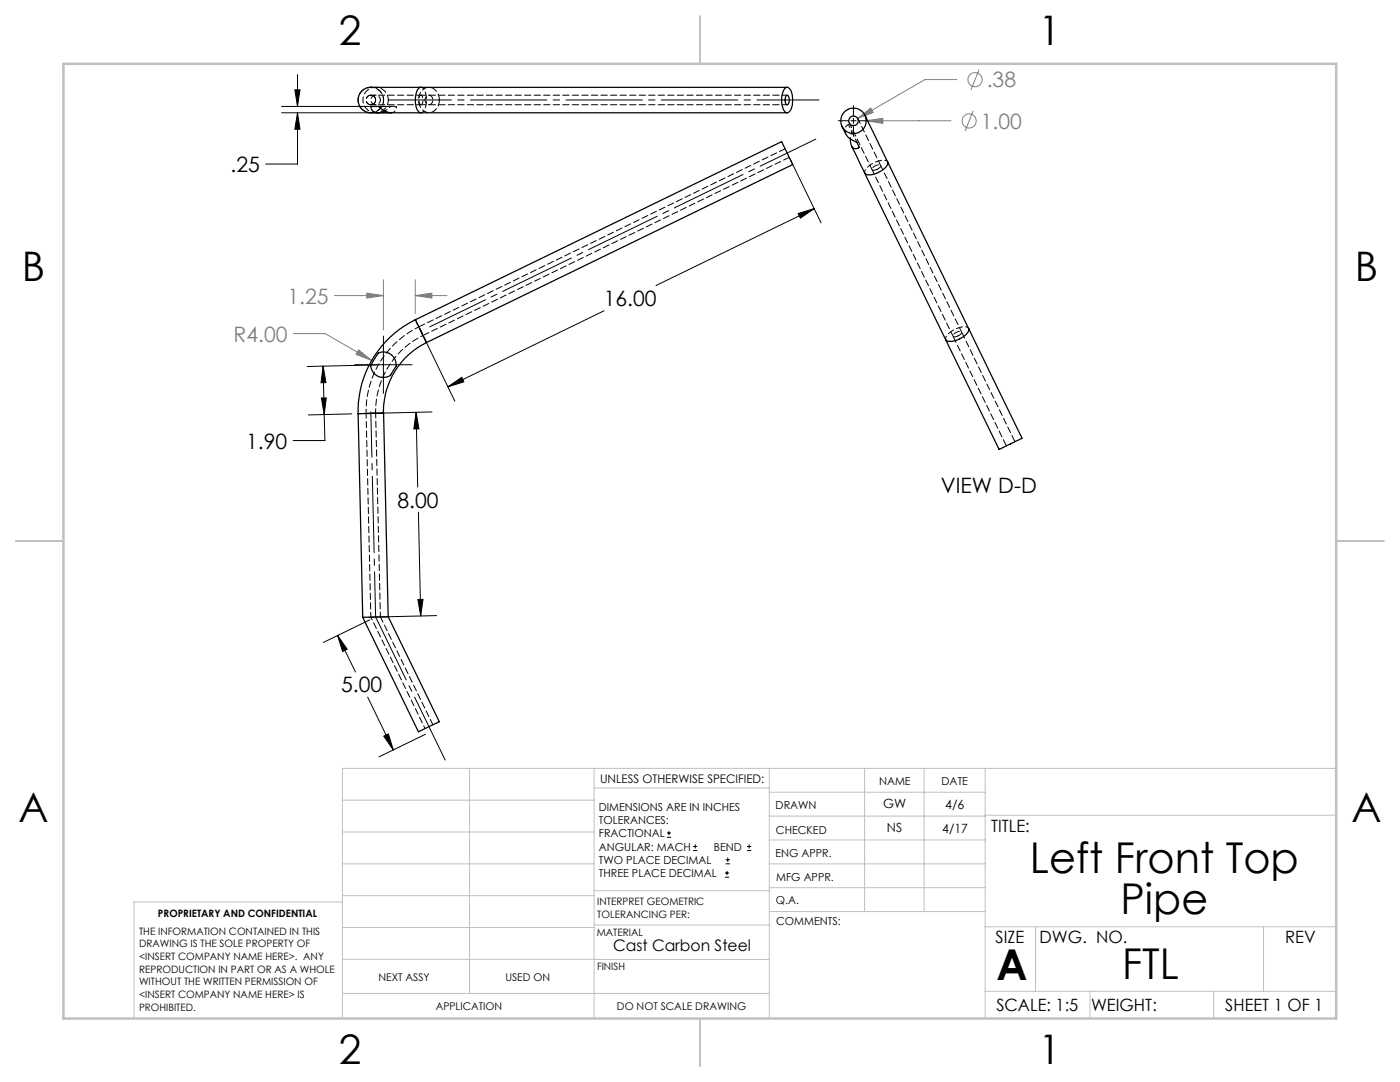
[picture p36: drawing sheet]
<svg xmlns="http://www.w3.org/2000/svg" width="279mm" height="216mm" viewBox="0 0 279 216" stroke-linecap="round" stroke-linejoin="round" font-family="sans-serif">
<defs><g id="words">
<g font-size="8.5">
<text x="205.6" y="174.2">Left Front Top</text>
<text x="223.6" y="182.3">Pipe</text>
<text x="198.9" y="195.5">A</text>
<text x="223.9" y="195.4">FTL</text>
</g>
<g font-size="8.1">
<text x="67.6" y="8.9">2</text>
<text x="207.3" y="8.9">1</text>
<text x="4.4" y="56.2">B</text>
<text x="270.4" y="56.2">B</text>
<text x="3.7" y="164.1">A</text>
<text x="269.7" y="164.1">A</text>
<text x="67.6" y="212.4">2</text>
<text x="207.3" y="212.4">1</text>
</g>
<g font-size="4.2" fill="#808080">
<text x="196.9" y="17.4">.38</text>
<text x="195.8" y="25.7">1.00</text>
<text x="57.4" y="60.6">1.25</text>
<text x="46.6" y="68.2">R4.00</text>
</g>
<g font-size="4.2">
<text x="46" y="34.3">.25</text>
<text x="120.5" y="61.1">16.00</text>
<text x="49.1" y="89.5">1.90</text>
<text x="79.3" y="101.3">8.00</text>
<text x="187.8" y="98.4">VIEW D-D</text>
<text x="68.1" y="138.2">5.00</text>
</g>
<g font-size="3.4">
<text x="197.8" y="166">TITLE:</text>
<text x="198.7" y="188.1">SIZE</text>
<text x="207.5" y="188.1">DWG. NO.</text>
<text x="256.5" y="188.2">REV</text>
<text x="198.8" y="201.7">SCALE: 1:5</text>
<text x="217.7" y="201.8">WEIGHT:</text>
<text x="244.5" y="201.7">SHEET 1 OF 1</text>
</g>
<text font-size="3.2" x="122.4" y="189.8">Cast Carbon Steel</text>
<g font-size="2.5">
<text x="176.3" y="161.3">GW</text>
<text x="188.6" y="161.4">4/6</text>
<text x="177" y="166.1">NS</text>
<text x="188.1" y="166.2">4/17</text>
</g>
<text font-size="2.4" x="119.8" y="156.2">UNLESS OTHERWISE SPECIFIED:</text>
<g font-size="2.2">
<text x="119.5" y="161.8">DIMENSIONS ARE IN INCHES</text>
<text x="154.8" y="161.4">DRAWN</text>
<text x="175.4" y="156.6">NAME</text>
<text x="187.9" y="156.7">DATE</text>
<text x="119.5" y="164.4">TOLERANCES:</text>
<text x="119.5" y="167.1">FRACTIONAL</text>
<text x="154.9" y="166.3">CHECKED</text>
<text x="119.5" y="169.7">ANGULAR: MACH</text>
<text x="119.5" y="172.4">TWO PLACE DECIMAL</text>
<text x="142.5" y="169.7">BEND</text>
<text x="154.8" y="171">ENG APPR.</text>
<text x="119.5" y="175">THREE PLACE DECIMAL</text>
<text x="154.9" y="175.7">MFG APPR.</text>
<text x="154.9" y="180.4">Q.A.</text>
<text x="154.9" y="184.6">COMMENTS:</text>
</g>
<g font-size="2.1">
<text x="75.5" y="195.7">NEXT ASSY</text>
<text x="100.9" y="195.7">USED ON</text>
<text x="86.9" y="201.5">APPLICATION</text>
<text x="123.1" y="201.6">DO NOT SCALE DRAWING</text>
</g>
<g font-size="2">
<text x="31.5" y="182.9">PROPRIETARY AND CONFIDENTIAL</text>
<text x="119.2" y="180.6">INTERPRET GEOMETRIC</text>
<text x="119.2" y="183.1">TOLERANCING PER:</text>
<text x="27.8" y="186.5">THE INFORMATION CONTAINED IN THIS</text>
<text x="27.8" y="189">DRAWING IS THE SOLE PROPERTY OF</text>
<text x="27.8" y="191.6">&lt;INSERT COMPANY NAME HERE&gt;. ANY</text>
<text x="119.1" y="186.7">MATERIAL</text>
<text x="27.8" y="194.1">REPRODUCTION IN PART OR AS A WHOLE</text>
<text x="27.8" y="196.6">WITHOUT THE WRITTEN PERMISSION OF</text>
<text x="119.1" y="193.5">FINISH</text>
<text x="27.8" y="199.1">&lt;INSERT COMPANY NAME HERE&gt; IS</text>
<text x="27.8" y="201.7">PROHIBITED.</text>
</g>
</g></defs>
<g fill="none" stroke="#808080" stroke-width=".2">
<path d="M191 15.9h-6.4l-13.4 7.7M195.4 13.9l-1.6 4M171.2 23.6l2.6-2 .5 .8zM172.9 24.1l3.3-.5v1zM172.9 24.1h16.9M194.2 22.1l-1.6 4M66.7 59h9.8M73.2 58.5l3.3 .5-3.3 .5zM76.5 55.8v10M82.9 59l3.3-.5v1zM82.9 55.8v6.7M82.9 59h6.3"/>
<path d="M58.6 66.6h6.3l9.3 5.3M71.6 69.8l2.6 2.1-3.2-1.2z"/>
<circle cx="194.6" cy="15.9" r="1.42"/>
<circle cx="193.4" cy="24.1" r="1.41"/>
</g>
<g fill="none" stroke="#000" stroke-width=".2">
<path d="M58.8 17.9h1.1l-.5 3.3zM59.4 14.9v6.3M56.2 22.5h21.6M56.2 21.2h21.6M59.4 22.5l.5 3.3h-1.1zM59.4 22.5v10.2h-6.4M157.7 31.7l6.2 12.8M167.3 24.1h2M169.8 24.1h1.1M170.3 21.1v2M170.3 23.6v1M170.3 25.1v2.1"/>
<path d="M171.3 24.1h2.1M159.3 42.6l3.2-1-2.8 1.9zM162.5 41.6l-31.6 15.4M64.1 79.4h1l-.4 3.3zM64.5 73.1l.6 3.2-1 .1zM64.5 73.1l.2 9.6M70.8 72.8h11.4M75.2 72.8l-13.9 .3M76.5 67.1v11.4M84.6 67.2l6.2 12.8M89.4 77.2l2.7-1.9 .5 .9zM120.5 62l-31.1 15.2"/>
<path d="M64.7 82.7l.1 5.2h-6.3M70.2 82.6l-8.7 .2M83 82.3l.6 3.3h-1zM83 82.3l.4 14.9M86.2 82.2l-13.5 .3M83.4 119.6h1l-.4 3.3zM83.5 102.2l.5 20.7M67.4 126.8l1.9 2.7-.9 .5zM67.4 126.8l3.5 7.3M73.4 139.1l5.1 10.5M73.8 123.7l-9.3 4.5M87.1 122.8l-13.4 .4"/>
<path d="M76.6 146.9l.9-.5 1 3.2zM84.9 146.5l-9.3 4.5M133.1 167.1h.8M133.1 166.2h.8M133.5 165.8v.9M138.3 169.7h.8M138.3 168.9h.8M138.7 168.5v.8M144.7 175h.8M144.7 174.2h.8M144.8 172.4h.9M144.8 171.6h.9"/>
<path d="M145.1 173.8v.8M145.2 171.1v.9M149.1 169.7h.8M149.1 168.9h.8M149.5 168.5v.8"/>
</g>
<path d="M75 123.1l13.8 28.6" fill="none" stroke="#000" stroke-width=".2" stroke-dasharray="15.2 1.3 1.3 1.3" stroke-dashoffset="1.3"/>
<path d="M162.8 27.8l-77 37.4" fill="none" stroke="#000" stroke-width=".2" stroke-dasharray="15.2 1.3 1.3 1.3" stroke-dashoffset="2.9"/>
<path d="M75 123.1l-1-40.9" fill="none" stroke="#000" stroke-width=".2" stroke-dasharray="15.2 1.3 1.3 1.3" stroke-dashoffset="6.2"/>
<path d="M77.7 19.9h85.8" fill="none" stroke="#000" stroke-width=".2" stroke-dasharray="15.2 1.3 1.3 1.3" stroke-dashoffset="2.8"/>
<g fill="none" stroke="#c0c0c0" stroke-width=".2">
<path d="M68.3 159.7h50.3M93.7 153.3v44.9M118.6 153.3v49.9M118.6 157.2h34.9M153.5 153.3v49.9M153.5 158.1h43.1M172.5 153.3v28.6M184.4 153.3v28.6M196.6 153.3v49.9M266.7 153.3h-198.4v49.9M68.3 178.7h50.3M68.3 172.4h50.3"/>
<path d="M68.3 166h50.3M68.3 180h-41.6v23.2M118.6 177.7h35M153.5 167.6h43.1M153.5 162.8h43.1M153.5 172.4h43.1M153.5 177.1h43.1M196.6 162.7h70.1M68.3 198.2h85.2M68.3 191.4l85.2 .1M68.3 185.1h50.3M118.6 184.6h35"/>
<path d="M153.6 181.9h43M196.6 197.8h70.1M196.6 184.9h70.1M206.7 184.9v12.9M217.5 197.8v5.4M242.2 197.8v5.4M252.2 184.9v12.9"/>
</g>
<path d="M139.7 3.2v9.5M3.1 107.9h9.6M266.7 107.9h9.5M139.7 203.2v9.6" fill="none" stroke="#c0c0c0" stroke-width=".25"/>
<path d="M12.7 12.7h254v190.5h-254z" fill="none" stroke="#c0c0c0" stroke-width=".5"/>
<path d="M89.4 77.2l2.7-1.9 .5 .9zM159.3 42.6l3.2-1-2.8 1.9zM83 82.3l.6 3.3h-1zM83.4 119.6h1l-.4 3.3zM64.5 73.1l.6 3.2-1 .1zM64.1 79.4h1l-.4 3.3zM67.4 126.8l1.9 2.7-.9 .5zM76.6 146.9l.9-.5 1 3.2zM59.4 22.5l.5 3.3h-1.1zM58.8 17.9h1.1l-.5 3.3z" fill="#000"/>
<path d="M71.6 69.8l-.6 .9 3.2 1.2zM73.2 58.5l3.3 .5-3.3 .5zM82.9 59l3.3-.5v1zM172.9 24.1l3.3 .5v-1zM171.2 23.6l3.1-1.2-.5-.8z" fill="#808080"/>
<g fill="none" stroke="#000" stroke-width=".25">
<path d="M84 17.4h-9.1a2.7 2.7 0 0 0-2.8 .9 2.7 2.7 0 0 0-.3 2.9 3.5 3.5 0 0 0 3.3 1.3h.3M84 17.4h-.1a3.1 3.1 0 0 0-1 3.1 1.93 1.93 0 0 0 1.1 2M84 17.4h73.1M156.7 17.6l.1-.1a1.3 1.3 0 0 1 1.3 1.4 3.9 3.9 0 0 1-.7 3.5l-.3 .1a2.08 2.08 0 0 1-1.1-2.1 4.1 4.1 0 0 1 .7-2.8zM156.9 19.1l.1-.1a1.08 1.08 0 0 1 .4 1.6l-.3 .3a1.36 1.36 0 0 1-.2-1.8zM75.5 22.5h8.5M76.8 22.1a1.77 1.77 0 0 1-2.7-.5l-.1-.4h1.5l1.2 .9 1.4 .4M84 22.5h73.1M168.1 25.2a5 5 0 0 0 3 3.3l.4 .9a.99 .99 0 0 1-1.1 .2 .99 .99 0 0 1-.6-1l-.1-.9M169.9 29.1l2.7 5.5M172.6 34.6l16.1 33.2M172.6 23l4.6 9.3"/>
<path d="M177.2 32.3a2.37 2.37 0 0 1-1.9 2.1 2.43 2.43 0 0 1-2.7 .2M177.2 32.3l16.1 33.3M75.5 70.4a2.52 2.52 0 0 1 3.5 2.7l-.4 .7a2.28 2.28 0 0 1-4 .6l-.1-.1a1.61 1.61 0 0 1 0-2.3zM82.9 63.8a20.3 20.3 0 0 0-11.4 18.8M82.9 63.8l73.1-35.5 .1 .2 2.1 4.3-73.1 35.6M82.9 63.8l2.2 4.6M85.1 68.4a15.1 15.1 0 0 0-8.5 14M193.3 65.6l10.6 21.9-2.2 1.1-2.3 1.1-10.7-21.9M193.3 65.6a2.37 2.37 0 0 1-1.8 2 2.43 2.43 0 0 1-2.8 .2M71.5 82.6l.9 40.6M76.6 82.4l-5.1 .2M76.6 82.4l.9 40.6"/>
<path d="M77.5 123l10.2 21-4.1 2-11.2-22.8M77.5 123l-5.1 .2"/>
<circle cx="170.3" cy="24.1" r=".96"/>
<circle cx="170.3" cy="24.1" r="2.54"/>
</g>
<path d="M171 28.4l-1.7-3.6M84 66.1l-.4-.9 .8 1.7-.4-.8M75 82.5h-1.9h1.9M74 123.1l10.8 22.3" fill="none" stroke="#000" stroke-width=".2" stroke-dasharray="1.3 .6" stroke-dashoffset=".6"/>
<path d="M74 19a.95 .95 0 0 0-.9 .9 .95 .95 0 0 0 .9 1M74 19a.95 .95 0 0 1 1 .9 .95 .95 0 0 1-1 1M87.7 19.9a2.14 2.14 0 0 1-3.1 2.3 2.74 2.74 0 0 1 .6-4.7 2.24 2.24 0 0 1 2.5 2.4M86.4 144.6l-10.5-21.5" fill="none" stroke="#000" stroke-width=".2" stroke-dasharray="1.3 .6" stroke-dashoffset=".1"/>
<path d="M79.1 21.5v-.3M156.7 29.7l-73.1 35.5M171.2 29.5l.3-.1M171.5 29.4h.1M84.4 66.9l73.1-35.5M85.1 68.4l-2.2-4.6M71.5 82.5l5.1-.1M75 82.5v-.4" fill="none" stroke="#000" stroke-width=".2" stroke-dasharray="1.3 .6"/>
<path d="M75 82.1a16.8 16.8 0 0 1 9.4-15.2" fill="none" stroke="#000" stroke-width=".2" stroke-dasharray="1.3 .6" stroke-dashoffset=".8"/>
<path d="M84 19h-10M74 20.9h10M83.6 65.2a18.7 18.7 0 0 0-10.5 17.3" fill="none" stroke="#000" stroke-width=".2" stroke-dasharray="1.3 .6" stroke-dashoffset=".4"/>
<path d="M76.6 19.9a2.54 2.54 0 0 1-3.7 2.3 2.54 2.54 0 0 1-.4-4.3 2.54 2.54 0 0 1 4 1.6l.1 .4M77.5 19.9a2.54 2.54 0 0 1-3.7 2.3 2.54 2.54 0 0 1-.3-4.3 2.54 2.54 0 0 1 4 1.6v.4M157.1 19h-73.1M84 20.9a1.23 1.23 0 0 1 .1-1.9 1.36 1.36 0 0 1-.1 1.9M84 20.9h73.1M174 33.8l16.2 33.3M175.1 33.8l-.7 .2-.3-.1a1.04 1.04 0 0 1 1.2-1l.4 .1v.2l-.6 .6M191.2 67l.6-.4 .1-.3a1.04 1.04 0 0 0-1.5 .3l-.2 .3 .2 .3 .8-.2M191.9 66.2l-16.2-33.2M73.1 82.5l.9 40.6M75.9 123.1l-.9-40.6" fill="none" stroke="#000" stroke-width=".2" stroke-dasharray="1.3 .6" stroke-dashoffset=".3"/>
<path d="M76.8 22.1l1.2-.9M170 26.3l-.3 1.4" fill="none" stroke="#000" stroke-width=".2" stroke-dasharray="1.3 .6" stroke-dashoffset=".7"/>
<path d="M79.1 21.2a.93 .93 0 0 1-1 1.3" fill="none" stroke="#000" stroke-width=".2" stroke-dasharray="1.3 .6" stroke-dashoffset=".9"/>
<path d="M74 17.4a2.54 2.54 0 0 1 2.6 2.5 2.54 2.54 0 0 1-2.6 2.6M75 19.9a.95 .95 0 0 1-1.4 .9 .95 .95 0 0 1-.2-1.6 .95 .95 0 0 1 1.5 .5l.1 .2M75.9 19.9a.95 .95 0 0 0-1.3-.8 .95 .95 0 0 0-.3 1.6 .95 .95 0 0 0 1.6-.5v-.3M84 22.5a1.94 1.94 0 0 0 1.1-2 2.99 2.99 0 0 0-1-3.1h-.1M168.8 26.7a1.29 1.29 0 0 1 .5-1.9M172.6 34.5a1.84 1.84 0 0 1 1.3-1.7 3.3 3.3 0 0 1 3.2-.6l.1 .1M188.8 67.8a1.84 1.84 0 0 1 1.2-1.8 3.3 3.3 0 0 1 3.3-.6v.1" fill="none" stroke="#000" stroke-width=".2" stroke-dasharray="1.3 .6" stroke-dashoffset=".5"/>
<path d="M86.4 19.9a.82 .82 0 0 0-.9-.9 .82 .82 0 0 0-.6 1.2 .78 .78 0 0 0 .8 .7 .78 .78 0 0 0 .7-1M79.1 21.2h-3.5" fill="none" stroke="#000" stroke-width=".2" stroke-dasharray="1.3 .6" stroke-dashoffset="-.2"/>
<path d="M169.5 24.5l4.5 9.3M175.7 33l-4.5-9.3" fill="none" stroke="#000" stroke-width=".2" stroke-dasharray="1.3 .6" stroke-dashoffset=".2"/>
<path d="M190.2 67.1l10.6 21.9M202.5 88.1l-10.6-21.9" fill="none" stroke="#000" stroke-width=".2" stroke-dasharray="1.3 .6" stroke-dashoffset="-.1"/>
<use href="#words"/>
</svg>
